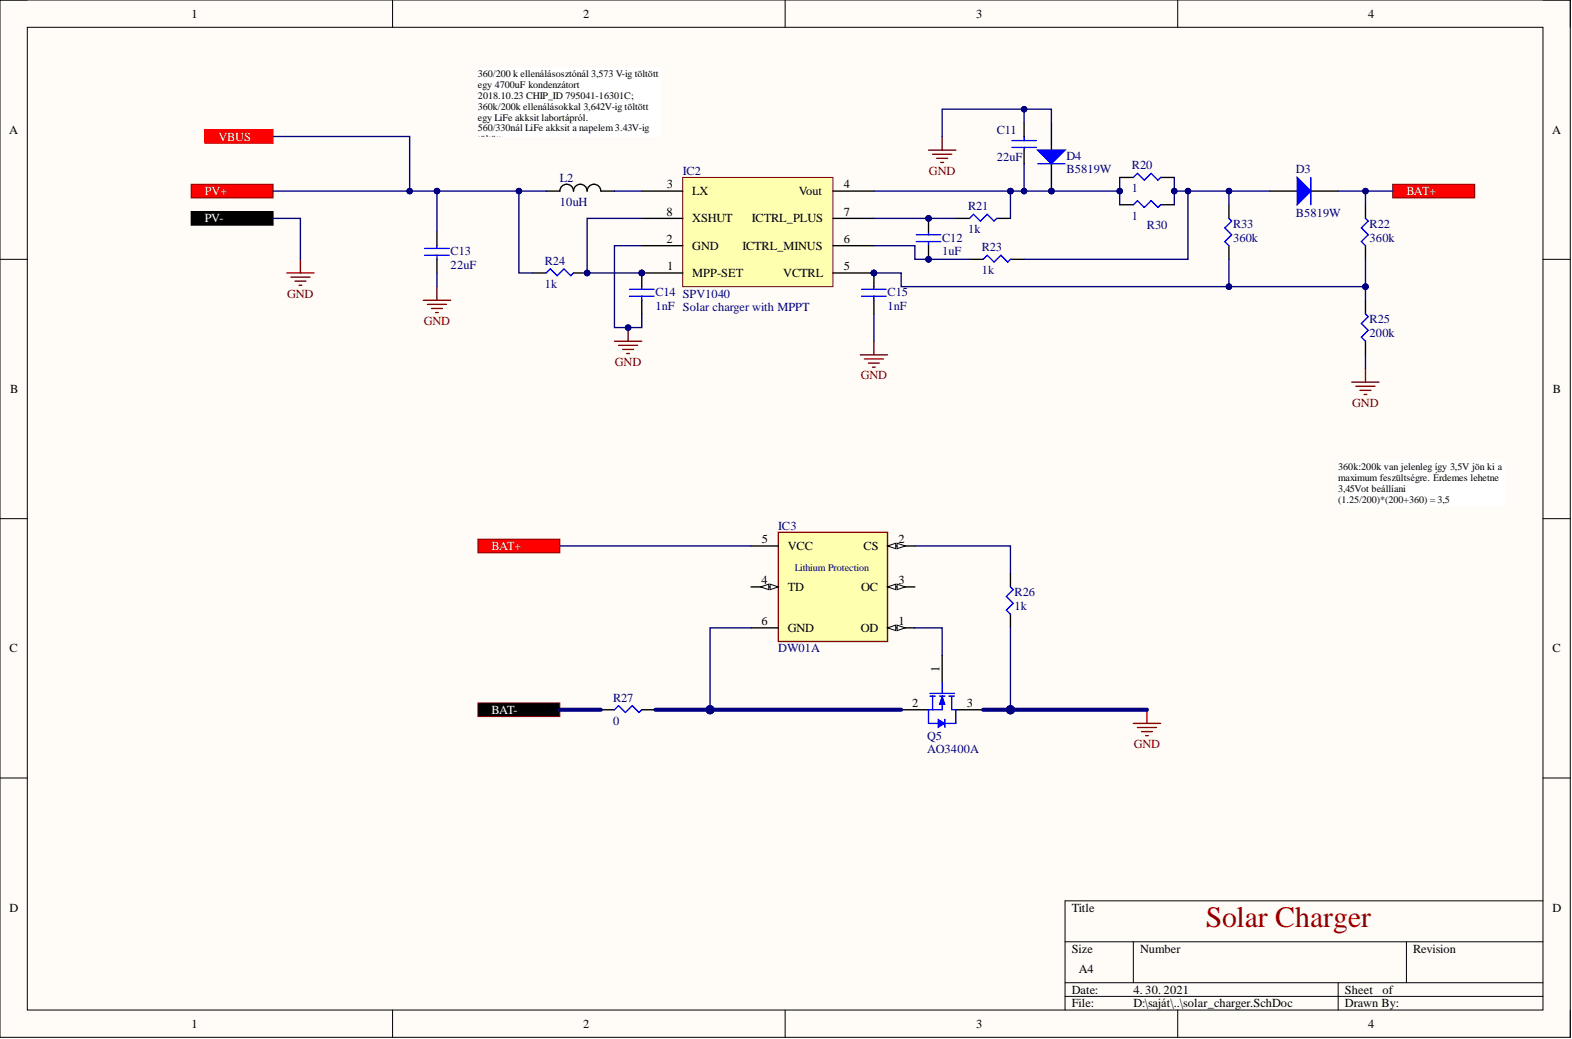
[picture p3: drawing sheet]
<svg xmlns="http://www.w3.org/2000/svg" width="292mm" height="193mm" viewBox="0 0 292 193" stroke-linecap="round" stroke-linejoin="round" font-family="sans-serif">
<defs><g id="words">
<text font-size="5.5" fill="#980000" x="224" y="172.2">Solar Charger</text>
<g font-size="2.3">
<text x="35.6" y="3.3">1</text>
<text x="108.3" y="3.3">2</text>
<text x="181.4" y="3.3">3</text>
<text x="254.2" y="3.3">4</text>
<text x="1.7" y="24.8">A</text>
<text x="288.4" y="24.8">A</text>
<text x="123.9" y="35">3</text>
<text x="156.8" y="35">4</text>
<text x="123.8" y="40.1">8</text>
<text x="128.6" y="41.3">XSHUT</text>
<text x="128.6" y="36.3">LX</text>
<text x="139.7" y="41.3">ICTRL_PLUS</text>
<text x="148.4" y="36.3">Vout</text>
<text x="156.8" y="40.1">7</text>
<text x="123.8" y="45.1">2</text>
<text x="128.6" y="46.4">GND</text>
<text x="137.9" y="46.4">ICTRL_MINUS</text>
<text x="156.8" y="45.1">6</text>
<text x="124" y="50.2">1</text>
<text x="128.6" y="51.5">MPP-SET</text>
<text x="145.6" y="51.5">VCTRL</text>
<text x="156.8" y="50.2">5</text>
<text x="1.9" y="73">B</text>
<text x="288.6" y="73">B</text>
<text x="141.6" y="100.9">5</text>
<text x="166.9" y="100.9">2</text>
<text x="146.4" y="102.2">VCC</text>
<text x="160.4" y="102.2">CS</text>
<text x="141.5" y="108.5">4</text>
<text x="146.4" y="109.8">TD</text>
<text x="160" y="109.8">OC</text>
<text x="166.9" y="108.5">3</text>
<text x="141.5" y="116.1">6</text>
<text x="146.4" y="117.4">GND</text>
<text x="159.9" y="117.4">OD</text>
<text x="166.9" y="116.1">1</text>
<text x="1.8" y="121.2">C</text>
<text x="174.6" y="124.7" transform="rotate(-90 174.6 124.7)">1</text>
<text x="288.5" y="121.2">C</text>
<text x="169.5" y="131.3">2</text>
<text x="179.6" y="131.3">3</text>
<text x="1.8" y="169.3">D</text>
<text x="199.2" y="169.3">Title</text>
<text x="288.5" y="169.3">D</text>
<text x="199.2" y="176.9">Size</text>
<text x="211.9" y="176.9">Number</text>
<text x="262.6" y="176.9">Revision</text>
<text x="199.2" y="184.5">Date:</text>
<text x="200.4" y="180.7">A4</text>
<text x="210.6" y="184.5">4. 30. 2021</text>
<text x="249.9" y="184.5">Sheet</text>
<text x="256.9" y="184.5">of</text>
<text x="35.6" y="190.9">1</text>
<text x="108.3" y="190.9">2</text>
<text x="181.4" y="190.9">3</text>
<text x="199.2" y="187.1">File:</text>
<text x="210.6" y="187.1">D:\saját\..\solar_charger.SchDoc</text>
<text x="249.9" y="187.1">Drawn By:</text>
<text x="254.2" y="190.9">4</text>
</g>
<g font-size="2.3" fill="#fff">
<text x="40.6" y="26.1">VBUS</text>
<text x="38.1" y="36.3">PV+</text>
<text x="38.1" y="41.3">PV-</text>
<text x="261.3" y="36.3">BAT+</text>
<text x="91.3" y="102.2">BAT+</text>
<text x="91.3" y="132.6">BAT-</text>
</g>
<g font-size="2.3" fill="#000080">
<text x="185.2" y="24.8">C11</text>
<text x="185.2" y="29.9">22uF</text>
<text x="198.2" y="29.7">D4</text>
<text x="104" y="33.7">L2</text>
<text x="126.9" y="32.4">IC2</text>
<text x="198.2" y="32.2">B5819W</text>
<text x="210.3" y="31.4">R20</text>
<text x="210.3" y="35.7">1</text>
<text x="240.8" y="32.2">D3</text>
<text x="104" y="38.3">10uH</text>
<text x="179.9" y="39">R21</text>
<text x="210.3" y="40.8">1</text>
<text x="240.8" y="40.3">B5819W</text>
<text x="83.7" y="47.4">C13</text>
<text x="175.1" y="44.9">C12</text>
<text x="175.1" y="47.4">1uF</text>
<text x="179.9" y="43.3">1k</text>
<text x="182.4" y="46.6">R23</text>
<text x="213.1" y="42.6">R30</text>
<text x="229.1" y="42.3">R33</text>
<text x="229.1" y="44.9">360k</text>
<text x="254.5" y="42.3">R22</text>
<text x="254.5" y="44.9">360k</text>
<text x="83.7" y="49.9">22uF</text>
<text x="101.2" y="49.2">R24</text>
<text x="101.2" y="53.5">1k</text>
<text x="182.4" y="51">1k</text>
<text x="121.8" y="55">C14 SPV1040</text>
<text x="121.8" y="57.5">1nF Solar charger with MPPT</text>
<text x="164.9" y="55">C15</text>
<text x="164.9" y="57.5">1nF</text>
<text x="254.5" y="60.1">R25</text>
<text x="254.5" y="62.6">200k</text>
<text x="144.6" y="98.4">IC3</text>
<text x="188.5" y="110.8">R26</text>
<text x="188.5" y="113.3">1k</text>
<text x="144.6" y="121.2">DW01A</text>
<text x="113.9" y="130.3">R27</text>
<text x="113.9" y="134.6">0</text>
<text x="172.3" y="137.4">Q5</text>
<text x="172.3" y="139.9">AO3400A</text>
</g>
<g font-size="2.3" fill="#800000">
<text x="172.6" y="32.4">GND</text>
<text x="53.4" y="55.3">GND</text>
<text x="78.7" y="60.3">GND</text>
<text x="114.3" y="67.9">GND</text>
<text x="159.9" y="70.5">GND</text>
<text x="251.3" y="75.5">GND</text>
<text x="210.7" y="138.9">GND</text>
</g>
<g font-size="1.9">
<text x="88.8" y="14.3">360/200 k ellenálásosztónál 3,573 V-ig töltött</text>
<text x="88.8" y="16.3">egy 4700uF kondenzátort</text>
<text x="88.8" y="18.3">2018.10.23 CHIP_ID 795041-16301C;</text>
<text x="88.8" y="20.4">360k/200k ellenálásokkal 3,642V-ig töltött</text>
<text x="88.8" y="22.4">egy LiFe akksit labortápról.</text>
<text x="88.8" y="24.4">560/330nál LiFe akksit a napelem 3.43V-ig</text>
<text x="88.8" y="26.4">töltött</text>
<text x="248.6" y="87.3">360k:200k van jelenleg így 3,5V jön ki a</text>
<text x="248.6" y="89.3">maximum feszültségre. Érdemes lehetne</text>
<text x="248.6" y="91.3">3,45Vot beállíani</text>
<text x="248.6" y="93.4">(1.25/200)*(200+360) = 3,5</text>
</g>
<text font-size="1.9" fill="#000080" x="147.7" y="106">Lithium Protection</text>
</g></defs>
<path d="M0 0h291.8v192.7h-291.8z" fill-rule="evenodd" fill="#fffcf8"/>
<path d="M0 0h291.8v192.7h-291.8z" fill="none" stroke="#000" stroke-width=".19"/>
<path d="M5.1 5.1h281.6v182.5h-281.6z" fill-rule="evenodd" fill="#fffcf8"/>
<g fill="none" stroke="#000" stroke-width=".19">
<path d="M0 0h5.1M5.1 5.1h281.6v182.5h-281.6zM72.9 0v5.1M145.9 0v5.1M218.8 0v5.1M286.7 0h5.1v5.1M0 48.2h5.1M286.7 48.2h5.1M0 96.3h5.1M286.7 96.3h5.1M0 144.5h5.1M286.7 144.5h5.1"/>
<path d="M197.9 174.9h88.8M210.6 174.9v7.6M261.3 174.9v7.6M286.7 167.3h-88.8v20.3M72.9 187.6v5.1M145.9 187.6v5.1M197.9 182.5h88.8M197.9 185.1h88.8M218.8 187.6v5.1M248.6 182.5v5.1M291.8 187.6v5.1"/>
</g>
<path d="M101.5 35.5h2.5a1.27 1.27 0 0 1 1.3-1.3 1.27 1.27 0 0 1 1.3 1.3 1.27 1.27 0 0 1 1.2-1.3 1.27 1.27 0 0 1 1.3 1.3 1.27 1.27 0 0 1 1.3-1.3 1.27 1.27 0 0 1 1.2 1.3h2.6" fill="none" stroke="#000" stroke-width=".25"/>
<path d="M248.6 85.7h31v8.1h-31z" fill-rule="evenodd" fill="#fff"/>
<path d="M248.6 85.7h31v8.1h-31z" fill="none" stroke="#fff" stroke-width=".19"/>
<path d="M88.8 12.7h34v12.7h-34z" fill-rule="evenodd" fill="#fff"/>
<path d="M88.8 12.7h34v12.7h-34z" fill="none" stroke="#fff" stroke-width=".19"/>
<circle cx="109.1" cy="50.7" r=".51" fill="#000080"/>
<circle cx="109.1" cy="50.7" r=".51" fill="none" stroke="#000080" stroke-width=".19"/>
<path d="M106.6 50.7h2.5" fill="none" stroke="#000" stroke-width=".25"/>
<circle cx="109.1" cy="50.7" r=".51" fill="#000080"/>
<circle cx="109.1" cy="50.7" r=".51" fill="none" stroke="#000080" stroke-width=".19"/>
<g fill="none" stroke="#000" stroke-width=".25">
<path d="M208.1 33h2.5M215.7 33h2.5M253.7 38v2.6M81.2 43.1v2.5M81.2 48.2v2.5M99 50.7h2.5M177.6 40.6h2.5M180.1 48.2h2.6M185.2 40.6h2.6M187.8 48.2h2.5M253.7 45.6v2.6M253.7 55.8v2.5"/>
<path d="M253.7 63.4v2.5"/>
</g>
<path d="M210.6 33l.8-.8 1.2 1.3 1.3-1.3 1.3 1.3 .5-.5M78.9 47.4h4.6M78.9 46.1h4.6M81.2 45.6v.5M81.2 47.4v.8M101.5 50.7l.8-.8 1.2 1.3 1.3-1.3 1.3 1.3 .5-.5M180.1 40.6l.8-.8 1.3 1.3 1.2-1.3 1.3 1.3 .5-.5M182.7 48.2l.7-.8 1.3 1.3 1.3-1.3 1.2 1.3 .6-.5M253.7 40.6l.5 .5-1.2 1.2 1.2 1.3-1.2 1.3 .7 .7M253.7 58.3l.5 .5-1.2 1.3 1.2 1.2-1.2 1.3 .7 .8" fill="none" stroke="#00f" stroke-width=".25"/>
<circle cx="119.2" cy="50.7" r=".51" fill="#000080"/>
<circle cx="119.2" cy="50.7" r=".51" fill="none" stroke="#000080" stroke-width=".19"/>
<path d="M117 55h4.5M117 53.7h4.5M119.2 53.2v.5M119.2 55v.8" fill="none" stroke="#00f" stroke-width=".25"/>
<path d="M119.2 50.7v2.5" fill="none" stroke="#000" stroke-width=".25"/>
<circle cx="119.2" cy="50.7" r=".51" fill="#000080"/>
<circle cx="119.2" cy="50.7" r=".51" fill="none" stroke="#000080" stroke-width=".19"/>
<path d="M119.2 55.8v2.5" fill="none" stroke="#000" stroke-width=".25"/>
<circle cx="162.4" cy="50.7" r=".51" fill="#000080"/>
<circle cx="162.4" cy="50.7" r=".51" fill="none" stroke="#000080" stroke-width=".19"/>
<path d="M160.1 55h4.6M160.1 53.7h4.6M162.4 53.2v.5M162.4 55v.8" fill="none" stroke="#00f" stroke-width=".25"/>
<path d="M162.4 50.7v2.5" fill="none" stroke="#000" stroke-width=".25"/>
<circle cx="162.4" cy="50.7" r=".51" fill="#000080"/>
<circle cx="162.4" cy="50.7" r=".51" fill="none" stroke="#000080" stroke-width=".19"/>
<path d="M162.4 55.8v2.5" fill="none" stroke="#000" stroke-width=".25"/>
<circle cx="172.5" cy="40.6" r=".51" fill="#000080"/>
<circle cx="172.5" cy="40.6" r=".51" fill="none" stroke="#000080" stroke-width=".19"/>
<circle cx="172.5" cy="48.2" r=".51" fill="#000080"/>
<circle cx="172.5" cy="48.2" r=".51" fill="none" stroke="#000080" stroke-width=".19"/>
<path d="M170.2 44.9h4.6M170.2 43.6h4.6M172.5 43.1v.5M172.5 44.9v.7" fill="none" stroke="#00f" stroke-width=".25"/>
<path d="M172.5 40.6v2.5" fill="none" stroke="#000" stroke-width=".25"/>
<circle cx="172.5" cy="40.6" r=".51" fill="#000080"/>
<circle cx="172.5" cy="40.6" r=".51" fill="none" stroke="#000080" stroke-width=".19"/>
<path d="M172.5 45.6v2.6" fill="none" stroke="#000" stroke-width=".25"/>
<circle cx="172.5" cy="48.2" r=".51" fill="#000080"/>
<circle cx="172.5" cy="48.2" r=".51" fill="none" stroke="#000080" stroke-width=".19"/>
<path d="M188 26.1h4.6M188 27.4h4.6M190.3 25.4v.7M190.3 27.4v.5" fill="none" stroke="#00f" stroke-width=".25"/>
<path d="M190.3 22.8v2.6M190.3 27.9v2.5" fill="none" stroke="#000" stroke-width=".25"/>
<circle cx="195.4" cy="35.5" r=".51" fill="#000080"/>
<circle cx="195.4" cy="35.5" r=".51" fill="none" stroke="#000080" stroke-width=".19"/>
<path d="M195.4 22.8v5.1M195.4 30.4v5.1" fill="none" stroke="#000" stroke-width=".25"/>
<circle cx="195.4" cy="35.5" r=".51" fill="#000080"/>
<circle cx="195.4" cy="35.5" r=".51" fill="none" stroke="#000080" stroke-width=".19"/>
<path d="M192.8 27.9h5.1l-2.5 2.5z" fill="#00f"/>
<path d="M192.8 27.9h5.1l-2.5 2.5zM192.8 30.4h5.1" fill="none" stroke="#00f" stroke-width=".25"/>
<path d="M35.5 34.2h15.2v2.6h-15.2z" fill-rule="evenodd" fill="#f00"/>
<path d="M35.5 34.2h15.2v2.6h-15.2z" fill="none" stroke="#800000" stroke-width=".19"/>
<path d="M35.5 39.3h15.2v2.5h-15.2z" fill-rule="evenodd" fill="#000"/>
<path d="M35.5 39.3h15.2v2.5h-15.2z" fill="none" stroke="#000" stroke-width=".19"/>
<path d="M53.3 50.7h5.1M54 51.5h3.6M54.8 52.2h2M55.6 53h.5M55.8 48.2v2.5" fill="none" stroke="#800000" stroke-width=".25"/>
<path d="M258.8 34.2h15.2v2.6h-15.2z" fill-rule="evenodd" fill="#f00"/>
<path d="M258.8 34.2h15.2v2.6h-15.2z" fill="none" stroke="#800000" stroke-width=".19"/>
<path d="M144.6 98.9h20.3v20.2h-20.3z" fill-rule="evenodd" fill="#ffffb0"/>
<path d="M144.6 98.9h20.3v20.2h-20.3z" fill="none" stroke="#800000" stroke-width=".25"/>
<path d="M139.5 101.4h5.1M139.5 109h5.1" fill="none" stroke="#000" stroke-width=".25"/>
<path d="M143.1 108.5l1.5 .5-1.5 .5z" fill="#f8fcff"/>
<path d="M143.1 108.5l1.5 .5-1.5 .5z" fill="none" stroke="#000" stroke-width=".19"/>
<path d="M141.3 109l1.5-.5v1z" fill="#f8fcff"/>
<path d="M141.3 109l1.5-.5v1z" fill="none" stroke="#000" stroke-width=".19"/>
<path d="M139.5 116.6h5.1M164.9 101.4h5.1" fill="none" stroke="#000" stroke-width=".25"/>
<path d="M164.9 101.4l1.5-.5v1z" fill="#f8fcff"/>
<path d="M164.9 101.4l1.5-.5v1z" fill="none" stroke="#000" stroke-width=".19"/>
<path d="M166.7 100.9l1.5 .5-1.5 .5z" fill="#f8fcff"/>
<path d="M166.7 100.9l1.5 .5-1.5 .5z" fill="none" stroke="#000" stroke-width=".19"/>
<path d="M164.9 109h5.1" fill="none" stroke="#000" stroke-width=".25"/>
<path d="M164.9 109l1.5-.5v1z" fill="#f8fcff"/>
<path d="M164.9 109l1.5-.5v1z" fill="none" stroke="#000" stroke-width=".19"/>
<path d="M166.7 108.5l1.5 .5-1.5 .5z" fill="#f8fcff"/>
<path d="M166.7 108.5l1.5 .5-1.5 .5z" fill="none" stroke="#000" stroke-width=".19"/>
<path d="M164.9 116.6h5.1" fill="none" stroke="#000" stroke-width=".25"/>
<path d="M164.9 116.6l1.5-.5v1z" fill="#f8fcff"/>
<path d="M164.9 116.6l1.5-.5v1z" fill="none" stroke="#000" stroke-width=".19"/>
<path d="M166.7 116.1l1.5 .5-1.5 .5z" fill="#f8fcff"/>
<path d="M166.7 116.1l1.5 .5-1.5 .5z" fill="none" stroke="#000" stroke-width=".19"/>
<path d="M167.5 131.8h5M175.1 121.7v5.1M177.6 131.8h5.1" fill="none" stroke="#000" stroke-width=".25"/>
<path d="M172.8 128.8h4.6M172.8 129.3h1M173.3 129.3v2.5M174.6 129.3h1M175.1 126.8v2M175.1 129.3v2.5h-2.6M176.3 129.3h1.1M176.8 129.3v2.5" fill="none" stroke="#00f" stroke-width=".25"/>
<path d="M175.1 129.3l.5 1.5h-1z" fill="#00f"/>
<path d="M175.1 129.3l.5 1.5h-1z" fill="none" stroke="#00f" stroke-width=".19"/>
<path d="M172.5 131.8v2.6h1.8M176.8 131.8h.8v2.6h-2" fill="none" stroke="#00f" stroke-width=".25"/>
<path d="M174.3 133.6l1.3 .8-1.3 .7z" fill="#00f"/>
<path d="M174.3 133.6l1.3 .8-1.3 .7z" fill="none" stroke="#00f" stroke-width=".19"/>
<path d="M175.6 133.6v1.5" fill="none" stroke="#00f" stroke-width=".25"/>
<path d="M88.8 100.1h15.2v2.6h-15.2z" fill-rule="evenodd" fill="#f00"/>
<path d="M88.8 100.1h15.2v2.6h-15.2zM88.8 130.6h15.2v2.5h-15.2z" fill="none" stroke="#800000" stroke-width=".19"/>
<path d="M88.8 130.6h15.2v2.5h-15.2z" fill-rule="evenodd" fill="#000"/>
<g fill="none" stroke="#800000" stroke-width=".25">
<path d="M78.7 55.8h5M79.4 56.5h3.6M80.2 57.3h2M80.9 58.1h.5M81.2 53.2v2.6M114.2 63.4h5M114.9 64.1h3.6M115.7 64.9h2M116.5 65.7h.5M116.7 60.8v2.6M210.6 134.4h5.1M211.4 135.1h3.5"/>
<path d="M212.1 135.9h2M212.9 136.6h.5M213.1 131.8v2.6"/>
</g>
<path d="M187.8 106.5v2.5M187.8 114.1v2.5" fill="none" stroke="#000" stroke-width=".25"/>
<path d="M187.8 109l.5 .5-1.3 1.3 1.3 1.2-1.3 1.3 .8 .8" fill="none" stroke="#00f" stroke-width=".25"/>
<circle cx="116.7" cy="60.8" r=".51" fill="#000080"/>
<circle cx="116.7" cy="60.8" r=".51" fill="none" stroke="#000080" stroke-width=".19"/>
<g fill="none" stroke="#800000" stroke-width=".25">
<path d="M172.5 27.9h5.1M173.3 28.6h3.5M174.1 29.4h2M174.8 30.2h.5M175.1 25.4v2.5M159.8 65.9h5.1M160.6 66.7h3.6M161.4 67.4h2M162.1 68.2h.5M162.4 63.4v2.5M251.2 71h5.1M251.9 71.7h3.6"/>
<path d="M252.7 72.5h2M253.5 73.3h.5M253.7 68.4v2.6"/>
</g>
<path d="M208.1 38h2.5M215.7 38h2.5M111.6 131.8h2.6M119.2 131.8h2.6" fill="none" stroke="#000" stroke-width=".25"/>
<path d="M210.6 38l.8-.7 1.2 1.2 1.3-1.2 1.3 1.2 .5-.5M114.2 131.8l.7-.7 1.3 1.2 1.3-1.2 1.2 1.2 .5-.5" fill="none" stroke="#00f" stroke-width=".25"/>
<circle cx="162.4" cy="50.7" r=".51" fill="#000080"/>
<circle cx="162.4" cy="50.7" r=".51" fill="none" stroke="#000080" stroke-width=".19"/>
<circle cx="119.2" cy="50.7" r=".51" fill="#000080"/>
<circle cx="119.2" cy="50.7" r=".51" fill="none" stroke="#000080" stroke-width=".19"/>
<path d="M126.9 33h27.9v20.2h-27.9z" fill-rule="evenodd" fill="#ffffb0"/>
<path d="M126.9 33h27.9v20.2h-27.9z" fill="none" stroke="#800000" stroke-width=".19"/>
<path d="M119.2 40.6h7.7M154.8 40.6h7.6M154.8 45.6h7.6M154.8 50.7h7.6" fill="none" stroke="#000" stroke-width=".25"/>
<circle cx="162.4" cy="50.7" r=".51" fill="#000080"/>
<circle cx="162.4" cy="50.7" r=".51" fill="none" stroke="#000080" stroke-width=".19"/>
<path d="M119.2 50.7h7.7" fill="none" stroke="#000" stroke-width=".25"/>
<circle cx="119.2" cy="50.7" r=".51" fill="#000080"/>
<circle cx="119.2" cy="50.7" r=".51" fill="none" stroke="#000080" stroke-width=".19"/>
<path d="M119.2 35.5h7.7M154.8 35.5h7.6M236 35.5h5M243.6 35.5h5M119.2 45.6h7.7" fill="none" stroke="#000" stroke-width=".25"/>
<path d="M241 33l2.6 2.5-2.6 2.5z" fill="#00f"/>
<path d="M241 33l2.6 2.5-2.6 2.5zM243.6 33v5M228.4 40.6l.5 .5-1.3 1.2 1.3 1.3-1.3 1.3 .8 .7" fill="none" stroke="#00f" stroke-width=".25"/>
<path d="M228.4 38v2.6M228.4 45.6v2.6" fill="none" stroke="#000" stroke-width=".25"/>
<path d="M38.1 24.1h12.6v2.5h-12.6z" fill-rule="evenodd" fill="#f00"/>
<path d="M38.1 24.1h12.6v2.5h-12.6z" fill="none" stroke="#f00" stroke-width=".19"/>
<path d="M50.7 35.5h30.5M50.7 40.6h5.1v7.6" fill="none" stroke="#000080" stroke-width=".25"/>
<circle cx="76.1" cy="35.5" r=".51" fill="#000080"/>
<circle cx="76.1" cy="35.5" r=".51" fill="none" stroke="#000080" stroke-width=".19"/>
<circle cx="81.2" cy="35.5" r=".51" fill="#000080"/>
<circle cx="81.2" cy="35.5" r=".51" fill="none" stroke="#000080" stroke-width=".19"/>
<path d="M81.2 35.5h15.2" fill="none" stroke="#000080" stroke-width=".25"/>
<circle cx="81.2" cy="35.5" r=".51" fill="#000080"/>
<circle cx="81.2" cy="35.5" r=".51" fill="none" stroke="#000080" stroke-width=".19"/>
<circle cx="96.4" cy="35.5" r=".51" fill="#000080"/>
<circle cx="96.4" cy="35.5" r=".51" fill="none" stroke="#000080" stroke-width=".19"/>
<path d="M101.5 35.5h-5.1v15.2h2.6" fill="none" stroke="#000080" stroke-width=".25"/>
<circle cx="96.4" cy="35.5" r=".51" fill="#000080"/>
<circle cx="96.4" cy="35.5" r=".51" fill="none" stroke="#000080" stroke-width=".19"/>
<path d="M104 131.8h7.6" fill="none" stroke="#000080" stroke-width=".76"/>
<path d="M119.2 40.6h-10.1v10.1h10.1M104 101.4h35.5" fill="none" stroke="#000080" stroke-width=".25"/>
<circle cx="119.2" cy="50.7" r=".51" fill="#000080"/>
<circle cx="119.2" cy="50.7" r=".51" fill="none" stroke="#000080" stroke-width=".19"/>
<circle cx="109.1" cy="50.7" r=".51" fill="#000080"/>
<circle cx="109.1" cy="50.7" r=".51" fill="none" stroke="#000080" stroke-width=".19"/>
<path d="M119.2 45.6h-5v15.2h5v-2.5" fill="none" stroke="#000080" stroke-width=".25"/>
<circle cx="116.7" cy="60.8" r=".51" fill="#000080"/>
<circle cx="116.7" cy="60.8" r=".51" fill="none" stroke="#000080" stroke-width=".19"/>
<path d="M114.2 35.5h5" fill="none" stroke="#000080" stroke-width=".25"/>
<path d="M121.8 131.8h45.7" fill="none" stroke="#000080" stroke-width=".76"/>
<circle cx="131.9" cy="131.8" r=".76" fill="#000080"/>
<circle cx="131.9" cy="131.8" r=".76" fill="none" stroke="#000080" stroke-width=".19"/>
<path d="M139.5 116.6h-7.6v15.2" fill="none" stroke="#000080" stroke-width=".25"/>
<circle cx="131.9" cy="131.8" r=".76" fill="#000080"/>
<circle cx="131.9" cy="131.8" r=".76" fill="none" stroke="#000080" stroke-width=".19"/>
<path d="M162.4 50.7h5.1v2.5h86.2" fill="none" stroke="#000080" stroke-width=".25"/>
<circle cx="162.4" cy="50.7" r=".51" fill="#000080"/>
<circle cx="162.4" cy="50.7" r=".51" fill="none" stroke="#000080" stroke-width=".19"/>
<circle cx="228.4" cy="53.2" r=".51" fill="#000080"/>
<circle cx="228.4" cy="53.2" r=".51" fill="none" stroke="#000080" stroke-width=".19"/>
<circle cx="253.7" cy="53.2" r=".51" fill="#000080"/>
<circle cx="253.7" cy="53.2" r=".51" fill="none" stroke="#000080" stroke-width=".19"/>
<path d="M162.4 45.6h7.6v2.6h10.1" fill="none" stroke="#000080" stroke-width=".25"/>
<circle cx="172.5" cy="48.2" r=".51" fill="#000080"/>
<circle cx="172.5" cy="48.2" r=".51" fill="none" stroke="#000080" stroke-width=".19"/>
<path d="M162.4 40.6h15.2" fill="none" stroke="#000080" stroke-width=".25"/>
<circle cx="172.5" cy="40.6" r=".51" fill="#000080"/>
<circle cx="172.5" cy="40.6" r=".51" fill="none" stroke="#000080" stroke-width=".19"/>
<path d="M162.4 35.5h25.4" fill="none" stroke="#000080" stroke-width=".25"/>
<circle cx="187.8" cy="35.5" r=".51" fill="#000080"/>
<circle cx="187.8" cy="35.5" r=".51" fill="none" stroke="#000080" stroke-width=".19"/>
<path d="M195.4 22.8v-2.5h-20.3v5.1M170 116.6h5.1v5.1M170 101.4h17.8v5.1" fill="none" stroke="#000080" stroke-width=".25"/>
<circle cx="190.3" cy="20.3" r=".51" fill="#000080"/>
<circle cx="190.3" cy="20.3" r=".51" fill="none" stroke="#000080" stroke-width=".19"/>
<path d="M182.7 131.8h30.4" fill="none" stroke="#000080" stroke-width=".76"/>
<circle cx="187.8" cy="131.8" r=".76" fill="#000080"/>
<circle cx="187.8" cy="131.8" r=".76" fill="none" stroke="#000080" stroke-width=".19"/>
<path d="M187.8 35.5h20.3" fill="none" stroke="#000080" stroke-width=".25"/>
<circle cx="187.8" cy="35.5" r=".51" fill="#000080"/>
<circle cx="187.8" cy="35.5" r=".51" fill="none" stroke="#000080" stroke-width=".19"/>
<circle cx="190.3" cy="35.5" r=".51" fill="#000080"/>
<circle cx="190.3" cy="35.5" r=".51" fill="none" stroke="#000080" stroke-width=".19"/>
<circle cx="195.4" cy="35.5" r=".51" fill="#000080"/>
<circle cx="195.4" cy="35.5" r=".51" fill="none" stroke="#000080" stroke-width=".19"/>
<circle cx="208.1" cy="35.5" r=".51" fill="#000080"/>
<circle cx="208.1" cy="35.5" r=".51" fill="none" stroke="#000080" stroke-width=".19"/>
<path d="M236 35.5h-15.3v12.7h-30.4" fill="none" stroke="#000080" stroke-width=".25"/>
<circle cx="228.4" cy="35.5" r=".51" fill="#000080"/>
<circle cx="228.4" cy="35.5" r=".51" fill="none" stroke="#000080" stroke-width=".19"/>
<circle cx="220.7" cy="35.5" r=".51" fill="#000080"/>
<circle cx="220.7" cy="35.5" r=".51" fill="none" stroke="#000080" stroke-width=".19"/>
<path d="M218.2 33v2.5h2.5" fill="none" stroke="#000080" stroke-width=".25"/>
<circle cx="220.7" cy="35.5" r=".51" fill="#000080"/>
<circle cx="220.7" cy="35.5" r=".51" fill="none" stroke="#000080" stroke-width=".19"/>
<circle cx="218.2" cy="35.5" r=".51" fill="#000080"/>
<circle cx="218.2" cy="35.5" r=".51" fill="none" stroke="#000080" stroke-width=".19"/>
<path d="M248.6 35.5h10.2" fill="none" stroke="#000080" stroke-width=".25"/>
<circle cx="253.7" cy="35.5" r=".51" fill="#000080"/>
<circle cx="253.7" cy="35.5" r=".51" fill="none" stroke="#000080" stroke-width=".19"/>
<path d="M81.2 35.5v7.6M81.2 50.7v2.5" fill="none" stroke="#000080" stroke-width=".25"/>
<circle cx="81.2" cy="35.5" r=".51" fill="#000080"/>
<circle cx="81.2" cy="35.5" r=".51" fill="none" stroke="#000080" stroke-width=".19"/>
<path d="M162.4 58.3v5.1M187.8 116.6v15.2" fill="none" stroke="#000080" stroke-width=".25"/>
<circle cx="187.8" cy="131.8" r=".76" fill="#000080"/>
<circle cx="187.8" cy="131.8" r=".76" fill="none" stroke="#000080" stroke-width=".19"/>
<path d="M187.8 35.5v5.1" fill="none" stroke="#000080" stroke-width=".25"/>
<circle cx="187.8" cy="35.5" r=".51" fill="#000080"/>
<circle cx="187.8" cy="35.5" r=".51" fill="none" stroke="#000080" stroke-width=".19"/>
<path d="M190.3 30.4v5.1" fill="none" stroke="#000080" stroke-width=".25"/>
<circle cx="190.3" cy="35.5" r=".51" fill="#000080"/>
<circle cx="190.3" cy="35.5" r=".51" fill="none" stroke="#000080" stroke-width=".19"/>
<path d="M190.3 20.3v2.5" fill="none" stroke="#000080" stroke-width=".25"/>
<circle cx="190.3" cy="20.3" r=".51" fill="#000080"/>
<circle cx="190.3" cy="20.3" r=".51" fill="none" stroke="#000080" stroke-width=".19"/>
<path d="M208.1 33v5" fill="none" stroke="#000080" stroke-width=".25"/>
<circle cx="208.1" cy="35.5" r=".51" fill="#000080"/>
<circle cx="208.1" cy="35.5" r=".51" fill="none" stroke="#000080" stroke-width=".19"/>
<path d="M218.2 35.5v2.5" fill="none" stroke="#000080" stroke-width=".25"/>
<circle cx="218.2" cy="35.5" r=".51" fill="#000080"/>
<circle cx="218.2" cy="35.5" r=".51" fill="none" stroke="#000080" stroke-width=".19"/>
<path d="M228.4 48.2v5" fill="none" stroke="#000080" stroke-width=".25"/>
<circle cx="228.4" cy="53.2" r=".51" fill="#000080"/>
<circle cx="228.4" cy="53.2" r=".51" fill="none" stroke="#000080" stroke-width=".19"/>
<path d="M228.4 35.5v2.5" fill="none" stroke="#000080" stroke-width=".25"/>
<circle cx="228.4" cy="35.5" r=".51" fill="#000080"/>
<circle cx="228.4" cy="35.5" r=".51" fill="none" stroke="#000080" stroke-width=".19"/>
<path d="M253.7 53.2v2.6M253.7 65.9v2.5" fill="none" stroke="#000080" stroke-width=".25"/>
<circle cx="253.7" cy="53.2" r=".51" fill="#000080"/>
<circle cx="253.7" cy="53.2" r=".51" fill="none" stroke="#000080" stroke-width=".19"/>
<path d="M253.7 48.2v5" fill="none" stroke="#000080" stroke-width=".25"/>
<circle cx="253.7" cy="53.2" r=".51" fill="#000080"/>
<circle cx="253.7" cy="53.2" r=".51" fill="none" stroke="#000080" stroke-width=".19"/>
<path d="M253.7 35.5v2.5" fill="none" stroke="#000080" stroke-width=".25"/>
<circle cx="253.7" cy="35.5" r=".51" fill="#000080"/>
<circle cx="253.7" cy="35.5" r=".51" fill="none" stroke="#000080" stroke-width=".19"/>
<path d="M50.7 25.4h25.4v10.1" fill="none" stroke="#000080" stroke-width=".25"/>
<circle cx="76.1" cy="35.5" r=".51" fill="#000080"/>
<circle cx="76.1" cy="35.5" r=".51" fill="none" stroke="#000080" stroke-width=".19"/>
<use href="#words"/>
</svg>
